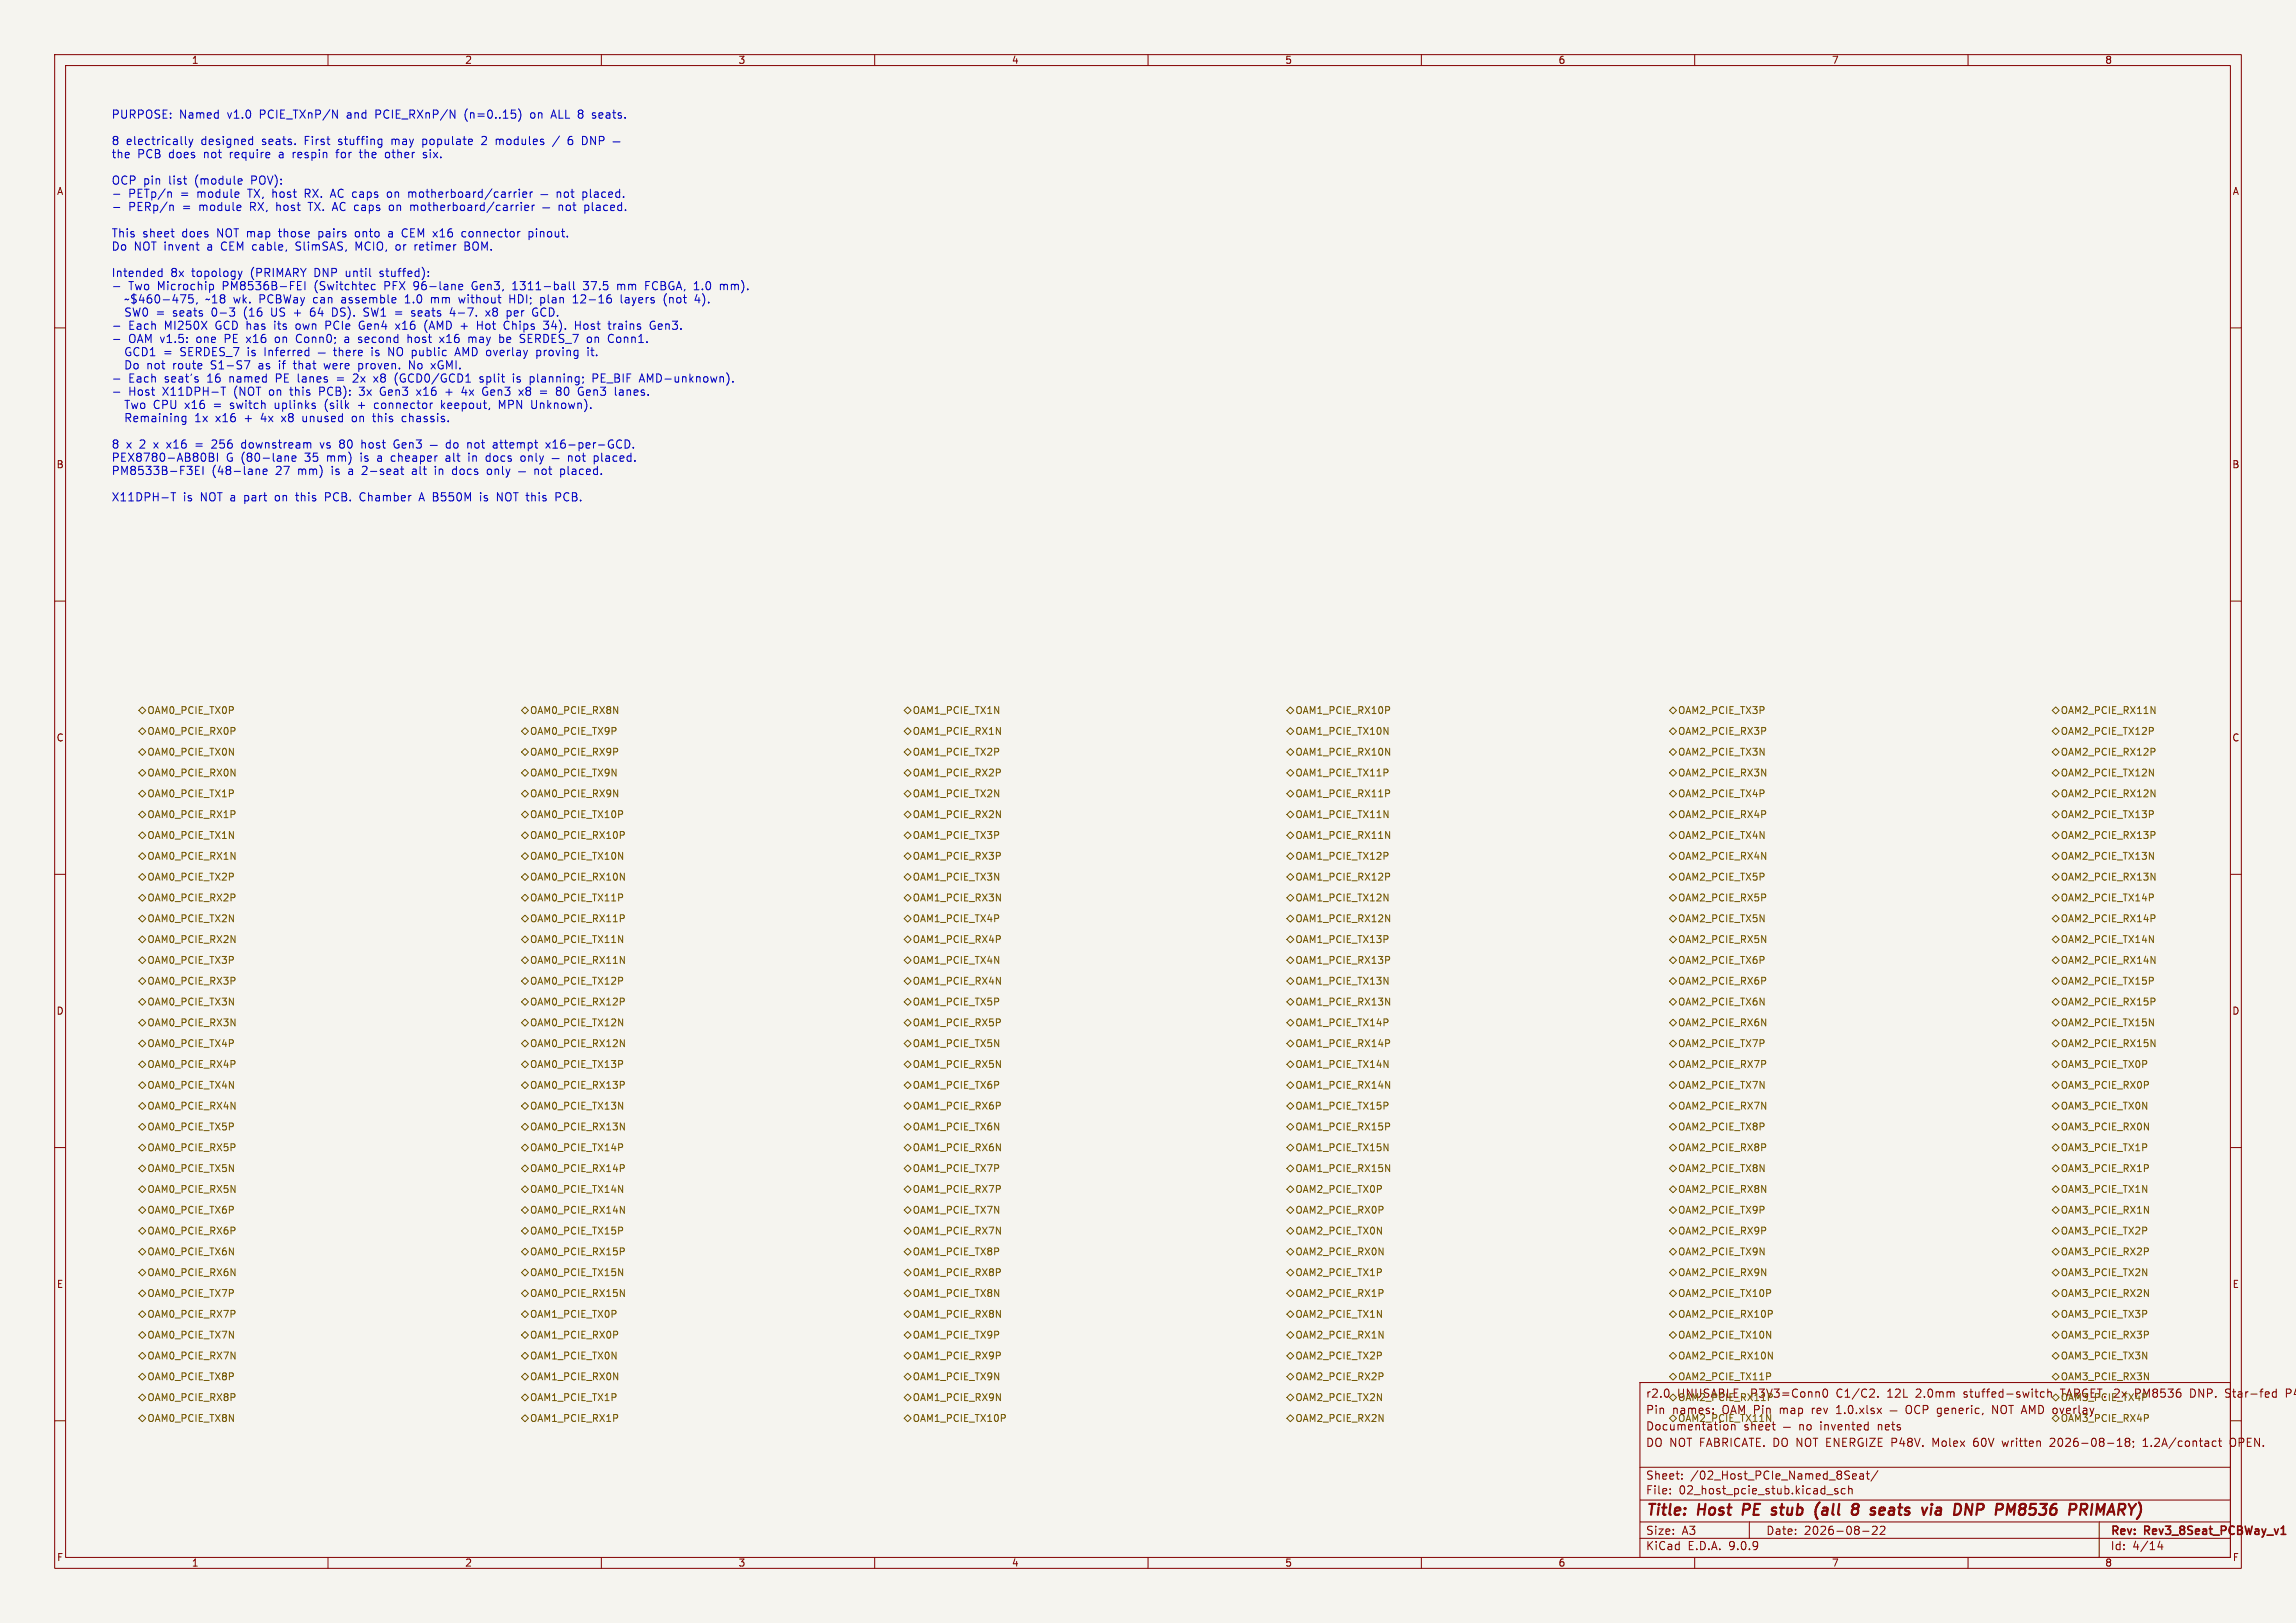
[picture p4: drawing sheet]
<svg xmlns="http://www.w3.org/2000/svg" width="420mm" height="297mm" viewBox="0 0 420 297" stroke-linecap="round" stroke-linejoin="round" font-family="sans-serif">
<defs><g id="words">
<g font-size="2.8" fill="#840000">
<text x="301" y="277.9">Title:</text>
<text x="310.6" y="277.9">Host</text>
<text x="319.6" y="277.9">PE</text>
<text x="325.8" y="277.9">stub</text>
<text x="334.5" y="277.9">(all</text>
<text x="342" y="277.9">8</text>
<text x="346.3" y="277.9">seats</text>
<text x="356.5" y="277.9">via</text>
<text x="363.1" y="277.9">DNP</text>
<text x="371.5" y="277.9">PM8536</text>
<text x="385.8" y="277.9">PRIMARY)</text>
</g>
<g font-size="2.1" fill="#0000c2">
<text x="20.3" y="22">PURPOSE:</text>
<text x="32.8" y="22">Named</text>
<text x="41.6" y="22">v1.0</text>
<text x="47.6" y="22">PCIE_TXnP/N</text>
<text x="63.7" y="22">and</text>
<text x="69.1" y="22">PCIE_RXnP/N</text>
<text x="85.5" y="22">(n=0..15)</text>
<text x="97.8" y="22">on</text>
<text x="101.8" y="22">ALL 8</text>
<text x="109.5" y="22">seats.</text>
<text x="20.3" y="26.9">8</text>
<text x="20.3" y="29.3">the</text>
<text x="23" y="26.9">electrically</text>
<text x="25.1" y="29.3">PCB</text>
<text x="30.9" y="29.3">does</text>
<text x="36.8" y="26.9">designed</text>
<text x="37.4" y="29.3">not</text>
<text x="42.3" y="29.3">require</text>
<text x="48.1" y="26.9">seats.</text>
<text x="51.5" y="29.3">a</text>
<text x="54.1" y="29.3">respin</text>
<text x="56" y="26.9">First</text>
<text x="62.3" y="29.3">for</text>
<text x="62.3" y="26.9">stuffing</text>
<text x="66.7" y="29.3">the</text>
<text x="71.5" y="29.3">other</text>
<text x="72.2" y="26.9">may</text>
<text x="78" y="26.9">populate</text>
<text x="78.6" y="29.3">six.</text>
<text x="89" y="26.9">2</text>
<text x="91.7" y="26.9">modules</text>
<text x="105.3" y="26.9">6</text>
<text x="20.3" y="34.1">OCP pin</text>
<text x="30.9" y="34.1">list</text>
<text x="35.8" y="34.1">(module</text>
<text x="46.2" y="34.1">POV):</text>
<text x="23.5" y="36.5">PETp/n</text>
<text x="23.5" y="38.9">PERp/n</text>
<text x="33.1" y="36.5">=</text>
<text x="33.4" y="38.9">=</text>
<text x="36.2" y="36.5">module</text>
<text x="36.6" y="38.9">module</text>
<text x="45.7" y="36.5">TX, host</text>
<text x="46" y="38.9">RX, host</text>
<text x="56.3" y="36.5">RX. AC caps</text>
<text x="57" y="38.9">TX. AC caps</text>
<text x="71.9" y="36.5">on</text>
<text x="72.2" y="38.9">on</text>
<text x="75.9" y="36.5">motherboard/carrier</text>
<text x="76.2" y="38.9">motherboard/carrier</text>
<text x="108.2" y="36.5">placed.</text>
<text x="108.6" y="38.9">placed.</text>
<text x="20.3" y="43.8">This</text>
<text x="20.3" y="46.2">Do</text>
<text x="24.5" y="46.2">NOT invent</text>
<text x="26" y="43.8">sheet</text>
<text x="33.3" y="43.8">does</text>
<text x="38.1" y="46.2">a</text>
<text x="39.9" y="43.8">NOT map</text>
<text x="40.7" y="46.2">CEM cable,</text>
<text x="51.5" y="43.8">those</text>
<text x="54.7" y="46.2">SlimSAS,</text>
<text x="58.8" y="43.8">pairs</text>
<text x="65.7" y="43.8">onto</text>
<text x="65.8" y="46.2">MCIO,</text>
<text x="71.9" y="43.8">a</text>
<text x="73.3" y="46.2">or</text>
<text x="74.6" y="43.8">CEM x16</text>
<text x="76.9" y="46.2">retimer</text>
<text x="85.8" y="43.8">connector</text>
<text x="86.2" y="46.2">BOM.</text>
<text x="98.2" y="43.8">pinout.</text>
<text x="20.3" y="51">Intended</text>
<text x="23.5" y="53.4">Two Microchip</text>
<text x="31.2" y="51">8x</text>
<text x="35.1" y="51">topology</text>
<text x="40.9" y="53.4">PM8536B-FEI</text>
<text x="46" y="51">(PRIMARY</text>
<text x="57.8" y="51">DNP until</text>
<text x="57.8" y="53.4">(Switchtec</text>
<text x="70" y="51">stuffed):</text>
<text x="70.7" y="53.4">PFX 96-lane</text>
<text x="87.1" y="53.4">Gen3,</text>
<text x="94.6" y="53.4">1311-ball</text>
<text x="107.8" y="53.4">37.5</text>
<text x="114.1" y="53.4">mm</text>
<text x="119.4" y="53.4">FCBGA, 1.0</text>
<text x="133.4" y="53.4">mm).</text>
<text x="22.9" y="55.8">~$460-475,</text>
<text x="22.9" y="58.3">SW0 =</text>
<text x="31.9" y="58.3">seats</text>
<text x="37.9" y="55.8">~18</text>
<text x="39.2" y="58.3">0-3</text>
<text x="43.1" y="55.8">wk.</text>
<text x="45.2" y="58.3">(16</text>
<text x="47.9" y="55.8">PCBWay</text>
<text x="50.3" y="58.3">US +</text>
<text x="57.8" y="58.3">64</text>
<text x="57.9" y="55.8">can</text>
<text x="62" y="58.3">DS).</text>
<text x="63.2" y="55.8">assemble</text>
<text x="67.9" y="58.3">SW1 =</text>
<text x="75" y="55.8">1.0</text>
<text x="76.9" y="58.3">seats</text>
<text x="79.9" y="55.8">mm</text>
<text x="84.2" y="58.3">4-7.</text>
<text x="85.2" y="55.8">without</text>
<text x="90.9" y="58.3">x8</text>
<text x="94.5" y="55.8">HDI;</text>
<text x="94.8" y="58.3">per</text>
<text x="99.7" y="58.3">GCD.</text>
<text x="100.3" y="55.8">plan</text>
<text x="106.5" y="55.8">12-16</text>
<text x="115.4" y="55.8">layers</text>
<text x="123.4" y="55.8">(not</text>
<text x="129.3" y="55.8">4).</text>
<text x="22.9" y="65.5">GCD1 =</text>
<text x="23.5" y="60.7">Each</text>
<text x="23.5" y="63.1">OAM v1.5:</text>
<text x="30.1" y="60.7">MI250X</text>
<text x="33.3" y="65.5">SERDES_7</text>
<text x="36.1" y="63.1">one</text>
<text x="39.6" y="60.7">GCD has</text>
<text x="41.4" y="63.1">PE x16</text>
<text x="45.7" y="65.5">is</text>
<text x="49" y="65.5">Inferred</text>
<text x="50.6" y="60.7">its</text>
<text x="50.9" y="63.1">on</text>
<text x="54.7" y="60.7">own</text>
<text x="54.9" y="63.1">Conn0;</text>
<text x="60.3" y="60.7">PCIe</text>
<text x="63.9" y="63.1">a</text>
<text x="66.6" y="60.7">Gen4</text>
<text x="66.6" y="63.1">second</text>
<text x="69" y="65.5">is</text>
<text x="72.2" y="65.5">NO public</text>
<text x="73.4" y="60.7">x16</text>
<text x="75.7" y="63.1">host</text>
<text x="78.8" y="60.7">(AMD +</text>
<text x="81.8" y="63.1">x16</text>
<text x="84.8" y="65.5">AMD overlay</text>
<text x="87.2" y="63.1">may</text>
<text x="88.8" y="60.7">Hot</text>
<text x="93" y="63.1">be</text>
<text x="93.9" y="60.7">Chips</text>
<text x="96.9" y="63.1">SERDES_7</text>
<text x="99.9" y="65.5">proving</text>
<text x="101.3" y="60.7">34).</text>
<text x="107.2" y="60.7">Host</text>
<text x="109.4" y="63.1">on</text>
<text x="113.4" y="63.1">Conn1.</text>
<text x="113.5" y="60.7">trains</text>
<text x="121.2" y="60.7">Gen3.</text>
<text x="22.9" y="67.9">Do</text>
<text x="23.5" y="70.3">Each</text>
<text x="27.1" y="67.9">not</text>
<text x="30.1" y="70.3">seat's</text>
<text x="31.9" y="67.9">route</text>
<text x="38.1" y="70.3">16</text>
<text x="39" y="67.9">S1-S7</text>
<text x="42.2" y="70.3">named</text>
<text x="47.9" y="67.9">as</text>
<text x="50.9" y="70.3">PE lanes</text>
<text x="51.8" y="67.9">if</text>
<text x="54.6" y="67.9">that</text>
<text x="60.4" y="67.9">were</text>
<text x="62.3" y="70.3">=</text>
<text x="65.5" y="70.3">2x</text>
<text x="66.7" y="67.9">proven.</text>
<text x="69.4" y="70.3">x8</text>
<text x="73.4" y="70.3">(GCD0/GCD1</text>
<text x="76.2" y="67.9">No</text>
<text x="80.4" y="67.9">xGMI.</text>
<text x="89.1" y="70.3">split</text>
<text x="95.3" y="70.3">is</text>
<text x="98.6" y="70.3">planning;</text>
<text x="110.2" y="70.3">PE_BIF</text>
<text x="119" y="70.3">AMD-unknown).</text>
<text x="22.9" y="75.2">Two CPU x16</text>
<text x="22.9" y="77.6">Remaining</text>
<text x="23.5" y="72.7">Host</text>
<text x="29.8" y="72.7">X11DPH-T</text>
<text x="35.9" y="77.6">1x</text>
<text x="39.5" y="75.2">=</text>
<text x="39.8" y="77.6">x16</text>
<text x="42.7" y="75.2">switch</text>
<text x="42.9" y="72.7">(NOT</text>
<text x="45.2" y="77.6">+</text>
<text x="48.3" y="77.6">4x</text>
<text x="49.5" y="72.7">on</text>
<text x="51" y="75.2">uplinks</text>
<text x="52.3" y="77.6">x8</text>
<text x="53.5" y="72.7">this</text>
<text x="56.2" y="77.6">unused</text>
<text x="59" y="72.7">PCB):</text>
<text x="60.3" y="75.2">(silk</text>
<text x="65.4" y="77.6">on</text>
<text x="66.5" y="72.7">3x</text>
<text x="66.5" y="75.2">+</text>
<text x="69.5" y="77.6">this</text>
<text x="69.7" y="75.2">connector</text>
<text x="70.4" y="72.7">Gen3</text>
<text x="74.9" y="77.6">chassis.</text>
<text x="77.3" y="72.7">x16</text>
<text x="82" y="75.2">keepout,</text>
<text x="82.7" y="72.7">+</text>
<text x="85.8" y="72.7">4x</text>
<text x="89.8" y="72.7">Gen3</text>
<text x="92.8" y="75.2">MPN Unknown).</text>
<text x="96.6" y="72.7">x8</text>
<text x="100.6" y="72.7">=</text>
<text x="103.7" y="72.7">80</text>
<text x="107.9" y="72.7">Gen3</text>
<text x="114.8" y="72.7">lanes.</text>
<text x="20.3" y="82.4">8</text>
<text x="23" y="82.4">x</text>
<text x="25.6" y="82.4">2</text>
<text x="28.3" y="82.4">x</text>
<text x="30.8" y="82.4">x16</text>
<text x="36.2" y="82.4">=</text>
<text x="39.3" y="82.4">256</text>
<text x="44.9" y="82.4">downstream</text>
<text x="59.5" y="82.4">vs</text>
<text x="63.2" y="82.4">80</text>
<text x="67.3" y="82.4">host</text>
<text x="73.4" y="82.4">Gen3</text>
<text x="87.3" y="82.4">not</text>
<text x="92.2" y="82.4">attempt</text>
<text x="102" y="82.4">x16-per-GCD.</text>
<text x="20.3" y="84.8">PEX8780-AB80BI</text>
<text x="20.3" y="87.2">PM8533B-F3EI</text>
<text x="38.7" y="87.2">(48-lane</text>
<text x="41.3" y="84.8">G (80-lane</text>
<text x="50.5" y="87.2">27</text>
<text x="54.6" y="87.2">mm)</text>
<text x="55.9" y="84.8">35</text>
<text x="60.1" y="84.8">mm)</text>
<text x="60.9" y="87.2">is</text>
<text x="64.2" y="87.2">a</text>
<text x="66.4" y="84.8">is</text>
<text x="66.8" y="87.2">2-seat</text>
<text x="69.6" y="84.8">a</text>
<text x="72.3" y="84.8">cheaper</text>
<text x="76.1" y="87.2">alt</text>
<text x="80.4" y="87.2">in</text>
<text x="82.4" y="84.8">alt</text>
<text x="83.8" y="87.2">docs</text>
<text x="86.7" y="84.8">in</text>
<text x="90.1" y="84.8">docs</text>
<text x="90.3" y="87.2">only</text>
<text x="96.6" y="84.8">only</text>
<text x="104.1" y="87.2">placed.</text>
<text x="110.4" y="84.8">placed.</text>
<text x="20.3" y="92.1">X11DPH-T</text>
<text x="33.5" y="92.1">is</text>
<text x="36.7" y="92.1">NOT a</text>
<text x="44.9" y="92.1">part</text>
<text x="50.7" y="92.1">on</text>
<text x="54.8" y="92.1">this</text>
<text x="60.2" y="92.1">PCB.</text>
<text x="66.7" y="92.1">Chamber</text>
<text x="77.8" y="92.1">A B550M</text>
<text x="89.2" y="92.1">is</text>
<text x="92.4" y="92.1">NOT this</text>
<text x="103.4" y="92.1">PCB.</text>
</g>
<g font-size="2.1" fill="#840000">
<text x="301" y="256">r2.0</text>
<text x="336.1" y="256">C1/C2.</text>
<text x="345.5" y="256">12L</text>
<text x="350.9" y="256">2.0mm</text>
<text x="359.8" y="256">stuffed-switch</text>
<text x="401.8" y="256">DNP.</text>
<text x="408.4" y="256">Star-fed</text>
<text x="419.7" y="256">P</text>
<text x="301" y="259">Pin</text>
<text x="325.8" y="259">map</text>
<text x="331.8" y="259">rev</text>
<text x="333.3" y="262">invented</text>
<text x="336.5" y="259">1.0.xlsx</text>
<text x="343.9" y="262">nets</text>
<text x="365.6" y="259">NOT AMD overlay</text>
<text x="301" y="265">DO NOT FABRICATE. DO NOT ENERGIZE P48V.</text>
<text x="354.2" y="265">Molex</text>
<text x="361.9" y="265">60V</text>
<text x="367.3" y="265">written</text>
<text x="376.2" y="265">2026-08-18;</text>
<text x="393.4" y="265">1.2A/contact</text>
<text x="409.4" y="265">OPEN.</text>
<text x="301" y="273.7">File:</text>
<text x="301" y="271">Sheet:</text>
<text x="307.1" y="273.7">02_host_pcie_stub.kicad_sch</text>
<text x="309.2" y="271">/02_Host_PCIe_Named_8Seat/</text>
<text x="301" y="281.1">Size:</text>
<text x="307.6" y="281.1">A3</text>
<text x="323" y="281.1">Date:</text>
<text x="330" y="281.1">2026-08-22</text>
<text x="386" y="281.3">Rev:</text>
<text x="392.4" y="281.3">Rev3_8Seat_PCBWay_v1</text>
<text x="301" y="283.9">KiCad</text>
<text x="308.7" y="283.9">E.D.A.</text>
<text x="316.3" y="283.9">9.0.9</text>
<text x="386" y="283.9">Id:</text>
<text x="390.1" y="283.9">4/14</text>
</g>
<g font-size="2.1" fill="#725600">
<text x="306.8" y="256">UNUSABLE.</text>
<text x="320.3" y="256">P3V3=Conn0</text>
<text x="377.7" y="256">TARGET. 2x</text>
<text x="391.6" y="256">PM8536</text>
<text x="301" y="262">Documentation</text>
<text x="305.9" y="259">names:</text>
<text x="315.1" y="259">OAM Pin</text>
<text x="318.9" y="262">sheet</text>
</g>
<g font-size="1.8" fill="#840000">
<text x="35" y="11.9">1</text>
<text x="85" y="11.9">2</text>
<text x="135" y="11.9">3</text>
<text x="185" y="11.9">4</text>
<text x="235" y="11.9">5</text>
<text x="285" y="11.9">6</text>
<text x="335" y="11.9">7</text>
<text x="385" y="11.9">8</text>
<text x="10.3" y="35.9">A</text>
<text x="408.3" y="35.9">A</text>
<text x="10.3" y="85.9">B</text>
<text x="408.2" y="85.9">B</text>
<text x="10.3" y="135.9">C</text>
<text x="408.2" y="135.9">C</text>
<text x="10.3" y="185.9">D</text>
<text x="408.2" y="185.9">D</text>
<text x="10.3" y="235.9">E</text>
<text x="408.3" y="235.9">E</text>
<text x="10.3" y="285.9">F</text>
<text x="35" y="286.9">1</text>
<text x="85" y="286.9">2</text>
<text x="135" y="286.9">3</text>
<text x="185" y="286.9">4</text>
<text x="235" y="286.9">5</text>
<text x="285" y="286.9">6</text>
<text x="335" y="286.9">7</text>
<text x="385" y="286.9">8</text>
<text x="408.3" y="285.9">F</text>
</g>
<g font-size="1.8" fill="#725600">
<text x="26.9" y="130.9">OAM0_PCIE_TX0P</text>
<text x="96.9" y="130.9">OAM0_PCIE_RX8N</text>
<text x="166.9" y="130.9">OAM1_PCIE_TX1N</text>
<text x="236.9" y="130.9">OAM1_PCIE_RX10P</text>
<text x="306.9" y="130.9">OAM2_PCIE_TX3P</text>
<text x="376.9" y="130.9">OAM2_PCIE_RX11N</text>
<text x="26.9" y="134.7">OAM0_PCIE_RX0P</text>
<text x="96.9" y="134.7">OAM0_PCIE_TX9P</text>
<text x="166.9" y="134.7">OAM1_PCIE_RX1N</text>
<text x="236.9" y="134.7">OAM1_PCIE_TX10N</text>
<text x="306.9" y="134.7">OAM2_PCIE_RX3P</text>
<text x="376.9" y="134.7">OAM2_PCIE_TX12P</text>
<text x="26.9" y="142.3">OAM0_PCIE_RX0N</text>
<text x="26.9" y="138.5">OAM0_PCIE_TX0N</text>
<text x="96.9" y="142.3">OAM0_PCIE_TX9N</text>
<text x="96.9" y="138.5">OAM0_PCIE_RX9P</text>
<text x="166.9" y="142.3">OAM1_PCIE_RX2P</text>
<text x="166.9" y="138.5">OAM1_PCIE_TX2P</text>
<text x="236.9" y="142.3">OAM1_PCIE_TX11P</text>
<text x="236.9" y="138.5">OAM1_PCIE_RX10N</text>
<text x="306.9" y="142.3">OAM2_PCIE_RX3N</text>
<text x="306.9" y="138.5">OAM2_PCIE_TX3N</text>
<text x="376.9" y="142.3">OAM2_PCIE_TX12N</text>
<text x="376.9" y="138.5">OAM2_PCIE_RX12P</text>
<text x="26.9" y="149.9">OAM0_PCIE_RX1P</text>
<text x="26.9" y="146.1">OAM0_PCIE_TX1P</text>
<text x="96.9" y="149.9">OAM0_PCIE_TX10P</text>
<text x="96.9" y="146.1">OAM0_PCIE_RX9N</text>
<text x="166.9" y="146.1">OAM1_PCIE_TX2N</text>
<text x="166.9" y="149.9">OAM1_PCIE_RX2N</text>
<text x="236.9" y="146.1">OAM1_PCIE_RX11P</text>
<text x="236.9" y="149.9">OAM1_PCIE_TX11N</text>
<text x="306.9" y="149.9">OAM2_PCIE_RX4P</text>
<text x="306.9" y="146.1">OAM2_PCIE_TX4P</text>
<text x="376.9" y="149.9">OAM2_PCIE_TX13P</text>
<text x="376.9" y="146.1">OAM2_PCIE_RX12N</text>
<text x="26.9" y="153.7">OAM0_PCIE_TX1N</text>
<text x="96.9" y="153.7">OAM0_PCIE_RX10P</text>
<text x="166.9" y="153.7">OAM1_PCIE_TX3P</text>
<text x="236.9" y="153.7">OAM1_PCIE_RX11N</text>
<text x="306.9" y="153.7">OAM2_PCIE_TX4N</text>
<text x="376.9" y="153.7">OAM2_PCIE_RX13P</text>
<text x="26.9" y="161.3">OAM0_PCIE_TX2P</text>
<text x="26.9" y="157.5">OAM0_PCIE_RX1N</text>
<text x="96.9" y="157.5">OAM0_PCIE_TX10N</text>
<text x="96.9" y="161.3">OAM0_PCIE_RX10N</text>
<text x="166.9" y="161.3">OAM1_PCIE_TX3N</text>
<text x="166.9" y="157.5">OAM1_PCIE_RX3P</text>
<text x="236.9" y="161.3">OAM1_PCIE_RX12P</text>
<text x="236.9" y="157.5">OAM1_PCIE_TX12P</text>
<text x="306.9" y="161.3">OAM2_PCIE_TX5P</text>
<text x="306.9" y="157.5">OAM2_PCIE_RX4N</text>
<text x="376.9" y="157.5">OAM2_PCIE_TX13N</text>
<text x="376.9" y="161.3">OAM2_PCIE_RX13N</text>
<text x="26.9" y="165.2">OAM0_PCIE_RX2P</text>
<text x="96.9" y="165.2">OAM0_PCIE_TX11P</text>
<text x="166.9" y="165.2">OAM1_PCIE_RX3N</text>
<text x="236.9" y="165.2">OAM1_PCIE_TX12N</text>
<text x="306.9" y="165.2">OAM2_PCIE_RX5P</text>
<text x="376.9" y="165.2">OAM2_PCIE_TX14P</text>
<text x="26.9" y="172.8">OAM0_PCIE_RX2N</text>
<text x="26.9" y="169">OAM0_PCIE_TX2N</text>
<text x="96.9" y="172.8">OAM0_PCIE_TX11N</text>
<text x="96.9" y="169">OAM0_PCIE_RX11P</text>
<text x="166.9" y="172.8">OAM1_PCIE_RX4P</text>
<text x="166.9" y="169">OAM1_PCIE_TX4P</text>
<text x="236.9" y="172.8">OAM1_PCIE_TX13P</text>
<text x="236.9" y="169">OAM1_PCIE_RX12N</text>
<text x="306.9" y="172.8">OAM2_PCIE_RX5N</text>
<text x="306.9" y="169">OAM2_PCIE_TX5N</text>
<text x="376.9" y="172.8">OAM2_PCIE_TX14N</text>
<text x="376.9" y="169">OAM2_PCIE_RX14P</text>
<text x="26.9" y="176.6">OAM0_PCIE_TX3P</text>
<text x="96.9" y="176.6">OAM0_PCIE_RX11N</text>
<text x="166.9" y="176.6">OAM1_PCIE_TX4N</text>
<text x="236.9" y="176.6">OAM1_PCIE_RX13P</text>
<text x="306.9" y="176.6">OAM2_PCIE_TX6P</text>
<text x="376.9" y="176.6">OAM2_PCIE_RX14N</text>
<text x="26.9" y="184.2">OAM0_PCIE_TX3N</text>
<text x="26.9" y="180.4">OAM0_PCIE_RX3P</text>
<text x="96.9" y="184.2">OAM0_PCIE_RX12P</text>
<text x="96.9" y="180.4">OAM0_PCIE_TX12P</text>
<text x="166.9" y="184.2">OAM1_PCIE_TX5P</text>
<text x="166.9" y="180.4">OAM1_PCIE_RX4N</text>
<text x="236.9" y="184.2">OAM1_PCIE_RX13N</text>
<text x="236.9" y="180.4">OAM1_PCIE_TX13N</text>
<text x="306.9" y="184.2">OAM2_PCIE_TX6N</text>
<text x="306.9" y="180.4">OAM2_PCIE_RX6P</text>
<text x="376.9" y="184.2">OAM2_PCIE_RX15P</text>
<text x="376.9" y="180.4">OAM2_PCIE_TX15P</text>
<text x="26.9" y="191.8">OAM0_PCIE_TX4P</text>
<text x="26.9" y="188">OAM0_PCIE_RX3N</text>
<text x="96.9" y="191.8">OAM0_PCIE_RX12N</text>
<text x="96.9" y="188">OAM0_PCIE_TX12N</text>
<text x="166.9" y="191.8">OAM1_PCIE_TX5N</text>
<text x="166.9" y="188">OAM1_PCIE_RX5P</text>
<text x="236.9" y="191.8">OAM1_PCIE_RX14P</text>
<text x="236.9" y="188">OAM1_PCIE_TX14P</text>
<text x="306.9" y="191.8">OAM2_PCIE_TX7P</text>
<text x="306.9" y="188">OAM2_PCIE_RX6N</text>
<text x="376.9" y="191.8">OAM2_PCIE_RX15N</text>
<text x="376.9" y="188">OAM2_PCIE_TX15N</text>
<text x="26.9" y="195.6">OAM0_PCIE_RX4P</text>
<text x="96.9" y="195.6">OAM0_PCIE_TX13P</text>
<text x="166.9" y="195.6">OAM1_PCIE_RX5N</text>
<text x="236.9" y="195.6">OAM1_PCIE_TX14N</text>
<text x="306.9" y="195.6">OAM2_PCIE_RX7P</text>
<text x="376.9" y="195.6">OAM3_PCIE_TX0P</text>
<text x="26.9" y="203.3">OAM0_PCIE_RX4N</text>
<text x="26.9" y="199.4">OAM0_PCIE_TX4N</text>
<text x="96.9" y="203.3">OAM0_PCIE_TX13N</text>
<text x="96.9" y="199.4">OAM0_PCIE_RX13P</text>
<text x="166.9" y="203.3">OAM1_PCIE_RX6P</text>
<text x="166.9" y="199.4">OAM1_PCIE_TX6P</text>
<text x="236.9" y="203.3">OAM1_PCIE_TX15P</text>
<text x="236.9" y="199.4">OAM1_PCIE_RX14N</text>
<text x="306.9" y="199.4">OAM2_PCIE_TX7N</text>
<text x="306.9" y="203.3">OAM2_PCIE_RX7N</text>
<text x="376.9" y="203.3">OAM3_PCIE_TX0N</text>
<text x="376.9" y="199.4">OAM3_PCIE_RX0P</text>
<text x="26.9" y="207.1">OAM0_PCIE_TX5P</text>
<text x="96.9" y="207.1">OAM0_PCIE_RX13N</text>
<text x="166.9" y="207.1">OAM1_PCIE_TX6N</text>
<text x="236.9" y="207.1">OAM1_PCIE_RX15P</text>
<text x="306.9" y="207.1">OAM2_PCIE_TX8P</text>
<text x="376.9" y="207.1">OAM3_PCIE_RX0N</text>
<text x="26.9" y="210.9">OAM0_PCIE_RX5P</text>
<text x="26.9" y="214.7">OAM0_PCIE_TX5N</text>
<text x="96.9" y="214.7">OAM0_PCIE_RX14P</text>
<text x="96.9" y="210.9">OAM0_PCIE_TX14P</text>
<text x="166.9" y="214.7">OAM1_PCIE_TX7P</text>
<text x="166.9" y="210.9">OAM1_PCIE_RX6N</text>
<text x="236.9" y="214.7">OAM1_PCIE_RX15N</text>
<text x="236.9" y="210.9">OAM1_PCIE_TX15N</text>
<text x="306.9" y="214.7">OAM2_PCIE_TX8N</text>
<text x="306.9" y="210.9">OAM2_PCIE_RX8P</text>
<text x="376.9" y="214.7">OAM3_PCIE_RX1P</text>
<text x="376.9" y="210.9">OAM3_PCIE_TX1P</text>
<text x="26.9" y="218.5">OAM0_PCIE_RX5N</text>
<text x="96.9" y="218.5">OAM0_PCIE_TX14N</text>
<text x="166.9" y="218.5">OAM1_PCIE_RX7P</text>
<text x="236.9" y="218.5">OAM2_PCIE_TX0P</text>
<text x="306.9" y="218.5">OAM2_PCIE_RX8N</text>
<text x="376.9" y="218.5">OAM3_PCIE_TX1N</text>
<text x="26.9" y="226.1">OAM0_PCIE_RX6P</text>
<text x="26.9" y="222.3">OAM0_PCIE_TX6P</text>
<text x="96.9" y="226.1">OAM0_PCIE_TX15P</text>
<text x="96.9" y="222.3">OAM0_PCIE_RX14N</text>
<text x="166.9" y="222.3">OAM1_PCIE_TX7N</text>
<text x="166.9" y="226.1">OAM1_PCIE_RX7N</text>
<text x="236.9" y="226.1">OAM2_PCIE_TX0N</text>
<text x="236.9" y="222.3">OAM2_PCIE_RX0P</text>
<text x="306.9" y="226.1">OAM2_PCIE_RX9P</text>
<text x="306.9" y="222.3">OAM2_PCIE_TX9P</text>
<text x="376.9" y="226.1">OAM3_PCIE_TX2P</text>
<text x="376.9" y="222.3">OAM3_PCIE_RX1N</text>
<text x="26.9" y="233.7">OAM0_PCIE_RX6N</text>
<text x="26.9" y="229.9">OAM0_PCIE_TX6N</text>
<text x="96.9" y="233.7">OAM0_PCIE_TX15N</text>
<text x="96.9" y="229.9">OAM0_PCIE_RX15P</text>
<text x="166.9" y="233.7">OAM1_PCIE_RX8P</text>
<text x="166.9" y="229.9">OAM1_PCIE_TX8P</text>
<text x="236.9" y="229.9">OAM2_PCIE_RX0N</text>
<text x="236.9" y="233.7">OAM2_PCIE_TX1P</text>
<text x="306.9" y="233.7">OAM2_PCIE_RX9N</text>
<text x="306.9" y="229.9">OAM2_PCIE_TX9N</text>
<text x="376.9" y="233.7">OAM3_PCIE_TX2N</text>
<text x="376.9" y="229.9">OAM3_PCIE_RX2P</text>
<text x="26.9" y="237.5">OAM0_PCIE_TX7P</text>
<text x="96.9" y="237.5">OAM0_PCIE_RX15N</text>
<text x="166.9" y="237.5">OAM1_PCIE_TX8N</text>
<text x="236.9" y="237.5">OAM2_PCIE_RX1P</text>
<text x="306.9" y="237.5">OAM2_PCIE_TX10P</text>
<text x="376.9" y="237.5">OAM3_PCIE_RX2N</text>
<text x="26.9" y="245.2">OAM0_PCIE_TX7N</text>
<text x="26.9" y="241.4">OAM0_PCIE_RX7P</text>
<text x="96.9" y="245.2">OAM1_PCIE_RX0P</text>
<text x="96.9" y="241.4">OAM1_PCIE_TX0P</text>
<text x="166.9" y="245.2">OAM1_PCIE_TX9P</text>
<text x="166.9" y="241.4">OAM1_PCIE_RX8N</text>
<text x="236.9" y="245.2">OAM2_PCIE_RX1N</text>
<text x="236.9" y="241.4">OAM2_PCIE_TX1N</text>
<text x="306.9" y="245.2">OAM2_PCIE_TX10N</text>
<text x="306.9" y="241.4">OAM2_PCIE_RX10P</text>
<text x="376.9" y="245.2">OAM3_PCIE_RX3P</text>
<text x="376.9" y="241.4">OAM3_PCIE_TX3P</text>
<text x="26.9" y="249">OAM0_PCIE_RX7N</text>
<text x="96.9" y="249">OAM1_PCIE_TX0N</text>
<text x="166.9" y="249">OAM1_PCIE_RX9P</text>
<text x="236.9" y="249">OAM2_PCIE_TX2P</text>
<text x="306.9" y="249">OAM2_PCIE_RX10N</text>
<text x="376.9" y="249">OAM3_PCIE_TX3N</text>
<text x="26.9" y="256.6">OAM0_PCIE_RX8P</text>
<text x="26.9" y="252.8">OAM0_PCIE_TX8P</text>
<text x="96.9" y="256.6">OAM1_PCIE_TX1P</text>
<text x="96.9" y="252.8">OAM1_PCIE_RX0N</text>
<text x="166.9" y="256.6">OAM1_PCIE_RX9N</text>
<text x="166.9" y="252.8">OAM1_PCIE_TX9N</text>
<text x="236.9" y="256.6">OAM2_PCIE_TX2N</text>
<text x="236.9" y="252.8">OAM2_PCIE_RX2P</text>
<text x="306.9" y="252.8">OAM2_PCIE_TX11P</text>
<text x="376.9" y="252.8">OAM3_PCIE_RX3N</text>
<text x="26.9" y="260.4">OAM0_PCIE_TX8N</text>
<text x="96.9" y="260.4">OAM1_PCIE_RX1P</text>
<text x="166.9" y="260.4">OAM1_PCIE_TX10P</text>
<text x="236.9" y="260.4">OAM2_PCIE_RX2N</text>
<text x="306.9" y="260.4">OAM2_PCIE_TX11N</text>
<text x="376.9" y="260.4">OAM3_PCIE_RX4P</text>
</g>
</g></defs>
<path d="M0 0h420v297h-420z" fill="#f5f4ef" stroke="#f5f4ef" stroke-width=".18"/>
<g fill="none" stroke="#840000" stroke-width=".18">
<path d="M10 10h400v277h-400zM12 12h396v273h-396zM60 10v2M110 10v2M160 10v2M210 10v2M260 10v2M310 10v2M360 10v2M10 60h2M408 60h2M10 110h2"/>
<path d="M408 110h2M10 160h2M408 160h2M10 210h2M408 210h2M300 253h108v32h-108zM305.2 254.5v.9M313.4 257.8v.1M333.6 254.3l.2-.1a.8 .8 0 0 1 .5 .7 .8 .8 0 0 1-.5 .8l-.2-.2-.2-.4zM335.9 258.7h.9M336.1 257.5l-.2 .1M343.5 255.5v.2"/>
<path d="M345.7 258.2h1.3M348.9 257.3a.5 .5 0 0 1 .5-.1 .5 .5 0 0 1 .3 .5v.5a.5 .5 0 0 1-.5 .5 .5 .5 0 0 1-.5-.5v-.5zM351.2 257.3a.6 .6 0 0 0-.8 0 .6 .6 0 0 0-.2 .7 .56 .56 0 0 0 .3 .6 .56 .56 0 0 0 .7-.1M351.8 258l.7-.1 .2-.2-.1-.4-.2-.1h-.6v1.5M355.1 257.8l-.4-.1-.3 .3v.4l.1 .2h.6M355.1 257.7v1.2l-.3 .3-.4-.1M355.7 258.2l.7-.2v-.2l-.5-.1-.2 .2 .1 .7h.6M357.1 257.8l.2-.1 .4 .1v.9M357.1 257.7v1M358.4 258.2l.7-.2-.1-.2-.4-.1-.2 .2v.7h.6M359.7 257.7v1M360.2 257.7l-.3 .1-.2 .2"/>
<path d="M360.7 257.2v.1M360.7 257.7v1M362 257.8l-.4-.1-.3 .3v.4l.1 .2h.6M362.7 258.6l-.1 .3M364.5 258.7v-1.5l.9 1.5M373.9 254.8l-.4-.1-.3 .3v.4l.2 .2h.5M374.6 254.8l.2-.1 .4 .1v.9M374.6 254.2v1.5M376.9 254.2h.8M390.7 255h.5M391.2 254.2h-.5v1.5M401.3 254.3l-.6-.1v1.5l.6-.1"/>
<path d="M407.4 254.2l.5 .1M407.4 254.9l.5 .2M407.9 255.5l-.6 .2M418.2 255l.7-.1 .2-.2-.1-.4-.2-.1h-.6v1.5M10 260h2M300 278.5h108M300 274.5h108M300 268.5h108M305.5 273.2v.2M305.5 272.5v.1M307.7 270.5v.2M307.7 269.8v.1"/>
<path d="M316.1 261l-.1 .5-.4 .2M316.7 260.7v1M317.4 260.9v.8M320 278.5v3M324.2 260.7h.5M324.6 261.7h.1M326.2 261.2h1.3M329.2 260.8l.2-.1 .4 .1 .1 .9M329.2 260.7v1M330.7 260.8l.3-.1 .3 .3v.4l-.3 .3-.3-.1-.2-.2v-.4zM334.2 273.5h1.1M336.2 272.5l-.4-.1-.2 .2 .1 .2 .5 .2v.3h-.6"/>
<path d="M337.5 272.5l-.4-.1-.3 .3v.4l.1 .2h.6M338.2 272.5l.2-.1 .3 .1 .1 .9M338.2 271.9v1.5M339.1 269.7l.4 .1 .1 .2-.7 .2M339.5 270.6l-.4 .1M340.2 269.8h.6l.1 .9M340.9 270l-.5 .1a.29 .29 0 0 0-.2 .3 .29 .29 0 0 0 .2 .3l.5-.1M341.4 269.7h.5M341.6 269.2v1.3l.3 .2M342.5 279.4l.6-.1 .2 .1 .1 .3-1 1.1h1M343.5 269.1l-1.3 1.9M343.9 279.4l.6-.1 .2 .1 .1 .3-.9 1.1h.9"/>
<path d="M354.1 264.3l-.5-1.1v1.5M361.3 263.3a1.01 1.01 0 0 0 0 1.4M361.3 263.8l-.3 .2M366.2 263.7l.3 1 .3-.7M375.6 263.2l-.6 .1M375.8 263.8l-.9 .9h1M384 278.5v6.5M387.3 264.7h.9M389 263.8l-.3-.3 .3-.3 .4 .1 .2 .2-.3 .3M389 263.8l-.3 .3v.3l.3 .3 .4-.1 .2-.2-.1-.4-.2-.2M389 263.8h.3M390.2 263.8v.1"/>
<path d="M390.3 264.6l-.1 .3M392 264.7h.9M392 263.6l.4-.4v1.5M405.8 263.7h.6M406 263.2v1.3l.4 .2M408 260h2M408.9 263.4a.5 .5 0 0 0-.6-.2 .5 .5 0 0 0-.4 .5v.5a.5 .5 0 0 0 .4 .5 .5 .5 0 0 0 .6-.2M60 285v2M110 285v2M160 285v2M210 285v2M260 285v2"/>
<path d="M300 281.5h108M310 285v2M340.7 280.2h1.2M360 285v2M395.1 282l-.4 1.1h1M395.4 282.6v1"/>
</g>
<path d="M417.3 280.8h.8" fill="none" stroke="#840000" stroke-width=".3"/>
<g fill="none" stroke="#840000" stroke-width=".4">
<path d="M319 275.2l-.2 2M324.4 276.5h.3l.2 .3-.3 .4M324.5 275.9l.4 .1M332.9 274.9l-.4 .4M334.1 275.9l-.6 .1M334.1 276.4h-.5a.4 .4 0 0 0-.3 .4 .4 .4 0 0 0 .2 .4h.5M339.7 275.2l.3 .4-.1 .3-.3 .2 .2 .2a.67 .67 0 0 1-.2 .8M344.5 275.9l.2 .1 .1 .3-1 .2M354.3 276l.2-.1 .5 .1v1.2M355 277.1l-.7 .1M355.1 276.3l-.7 .1M361.6 276.3h.8"/>
<path d="M362.5 275.2h-.7l-.3 2M369.9 275.2h.4l.2 .2 .1 .3-.5 .4 .3 .2a.67 .67 0 0 1-.4 .9M383.4 277.2l.3-2 .5 1.4 .8-1.4-.2 2"/>
</g>
<g fill="none" stroke="#725600" stroke-width=".18">
<path d="M25.4 137.6l.6-.6 .7 .6-.7 .7zM25.4 130l.6-.6 .7 .6-.7 .6zM26 133.2l.7 .6-.7 .6-.6-.6zM95.4 137.6l.6-.6 .7 .6-.7 .7zM95.4 130l.6-.6 .7 .6-.7 .6zM96 133.2l.7 .6-.7 .6-.6-.6zM165.4 137.6l.6-.6 .7 .6-.7 .7zM165.4 133.8l.6-.6 .7 .6-.7 .6zM165.4 130l.6-.6 .7 .6-.7 .6zM235.4 137.6l.6-.6 .7 .6-.7 .7zM235.4 133.8l.6-.6 .7 .6-.7 .6zM235.4 130l.6-.6 .7 .6-.7 .6z"/>
<path d="M253.5 136.9l.7 1.3v-1.3M254.1 129.4l.1 .2-.1 .3M305.4 137.6l.6-.6 .7 .6-.7 .7zM305.4 133.8l.6-.6 .7 .6-.7 .6zM305.4 130l.6-.6 .7 .6-.7 .6zM375.4 130l.6-.6 .7 .6-.7 .6zM375.4 137.6l.6-.6 .7 .6-.7 .7zM375.4 133.8l.6-.6 .7 .6-.7 .6zM393.5 129.3l.7 1.3v-1.3M394.1 137l.1 .2-.1 .3M25.4 156.7l.6-.7 .7 .7-.7 .6zM25.4 152.9l.6-.7 .7 .7-.7 .6z"/>
<path d="M25.4 149l.6-.6 .7 .6-.7 .7zM25.4 141.4l.6-.6 .7 .6-.7 .7zM26 144.6l.7 .6-.7 .7-.6-.7zM95.4 156.7l.6-.7 .7 .7-.7 .6zM95.4 152.9l.6-.7 .7 .7-.7 .6zM95.4 149l.6-.6 .7 .6-.7 .7zM95.4 141.4l.6-.6 .7 .6-.7 .7zM96 144.6l.7 .6-.7 .7-.6-.7zM113.5 159.8l.7 1.3v-1.3M114.1 152.2l.1 .2-.1 .4M165.4 145.2l.6-.6 .7 .6-.7 .7zM165.4 141.4l.6-.6 .7 .6-.7 .7z"/>
<path d="M165.4 149l.6-.6 .7 .6-.7 .7zM165.4 156.7l.6-.7 .7 .7-.7 .6zM165.4 152.9l.6-.7 .7 .7-.7 .6zM235.4 145.2l.6-.6 .7 .6-.7 .7zM235.4 141.4l.6-.6 .7 .6-.7 .7zM235.4 156.7l.6-.7 .7 .7-.7 .6zM235.4 152.9l.6-.7 .7 .7-.7 .6zM235.4 149l.6-.6 .7 .6-.7 .7zM253.5 152.2l.7 1.2v-1.2M254.1 144.6l.1 .2-.1 .4M254.1 159.8l.1 .2-.1 .4M305.4 156.7l.6-.7 .7 .7-.7 .6z"/>
<path d="M305.4 152.9l.6-.7 .7 .7-.7 .6zM305.4 149l.6-.6 .7 .6-.7 .7zM305.4 145.2l.6-.6 .7 .6-.7 .7zM305.4 141.4l.6-.6 .7 .6-.7 .7zM375.4 156.7l.6-.7 .7 .7-.7 .6zM375.4 152.9l.6-.7 .7 .7-.7 .6zM375.4 149l.6-.6 .7 .6-.7 .7zM375.4 145.2l.6-.6 .7 .6-.7 .7zM375.4 141.4l.6-.6 .7 .6-.7 .7zM393.5 159.8l.7 1.3v-1.3M393.5 144.5l.7 1.3v-1.3M394.1 152.2l.1 .2-.1 .4"/>
<path d="M25.4 175.7l.6-.6 .7 .6-.7 .7zM25.4 171.9l.6-.6 .7 .6-.7 .6zM25.4 168.1l.6-.6 .7 .6-.7 .6zM25.4 164.3l.6-.6 .7 .6-.7 .6zM25.4 160.5l.6-.7 .7 .7-.7 .6zM26 178.9l.7 .6-.7 .7-.6-.7zM95.4 164.3l.6-.6 .7 .6-.7 .6zM95.4 160.5l.6-.7 .7 .7-.7 .6zM95.4 175.7l.6-.6 .7 .6-.7 .7zM95.4 171.9l.6-.6 .7 .6-.7 .6zM95.4 168.1l.6-.6 .7 .6-.7 .6zM96 178.9l.7 .6-.7 .7-.6-.7z"/>
<path d="M113.5 175l.7 1.3v-1.3M114.1 167.5l.1 .2-.1 .3M165.4 179.5l.6-.6 .7 .6-.7 .7zM165.4 175.7l.6-.6 .7 .6-.7 .7zM165.4 171.9l.6-.6 .7 .6-.7 .6zM165.4 168.1l.6-.6 .7 .6-.7 .6zM165.4 164.3l.6-.6 .7 .6-.7 .6zM165.4 160.5l.6-.7 .7 .7-.7 .6zM235.4 171.9l.6-.6 .7 .6-.7 .6zM235.4 179.5l.6-.6 .7 .6-.7 .7zM235.4 175.7l.6-.6 .7 .6-.7 .7zM235.4 168.1l.6-.6 .7 .6-.7 .6z"/>
<path d="M235.4 164.3l.6-.6 .7 .6-.7 .6zM235.4 160.5l.6-.7 .7 .7-.7 .6zM253.5 167.4l.7 1.3v-1.3M254.1 175.1l.1 .2-.1 .3M305.4 179.5l.6-.6 .7 .6-.7 .7zM305.4 175.7l.6-.6 .7 .6-.7 .7zM305.4 171.9l.6-.6 .7 .6-.7 .6zM305.4 168.1l.6-.6 .7 .6-.7 .6zM305.4 164.3l.6-.6 .7 .6-.7 .6zM305.4 160.5l.6-.7 .7 .7-.7 .6zM375.4 164.3l.6-.6 .7 .6-.7 .6zM375.4 160.5l.6-.7 .7 .7-.7 .6z"/>
<path d="M375.4 179.5l.6-.6 .7 .6-.7 .7zM375.4 175.7l.6-.6 .7 .6-.7 .7zM375.4 171.9l.6-.6 .7 .6-.7 .6zM375.4 168.1l.6-.6 .7 .6-.7 .6zM393.5 175l.7 1.3v-1.3M394.1 167.5l.1 .2-.1 .3M25.4 198.6l.6-.7 .7 .7-.7 .6zM25.4 194.8l.6-.7 .7 .7-.7 .6zM25.4 187.1l.6-.6 .7 .6-.7 .7zM25.4 183.3l.6-.6 .7 .6-.7 .7zM26 190.3l.7 .7-.7 .6-.6-.6zM95.4 198.6l.6-.7 .7 .7-.7 .6z"/>
<path d="M95.4 194.8l.6-.7 .7 .7-.7 .6zM95.4 187.1l.6-.6 .7 .6-.7 .7zM95.4 183.3l.6-.6 .7 .6-.7 .7zM96 190.3l.7 .7-.7 .6-.6-.6zM113.5 190.3l.7 1.2v-1.2M114.1 182.7l.1 .2-.1 .4M114.1 197.9l.1 .2-.1 .4M165.4 198.6l.6-.7 .7 .7-.7 .6zM165.4 194.8l.6-.7 .7 .7-.7 .6zM165.4 191l.6-.7 .7 .7-.7 .6zM165.4 187.1l.6-.6 .7 .6-.7 .7zM165.4 183.3l.6-.6 .7 .6-.7 .7z"/>
<path d="M235.4 198.6l.6-.7 .7 .7-.7 .6zM235.4 194.8l.6-.7 .7 .7-.7 .6zM235.4 191l.6-.7 .7 .7-.7 .6zM235.4 187.1l.6-.6 .7 .6-.7 .7zM235.4 183.3l.6-.6 .7 .6-.7 .7zM253.5 182.6l.7 1.3v-1.3M253.5 197.9l.7 1.3v-1.3M254.1 190.3l.1 .2-.1 .4M305.4 198.6l.6-.7 .7 .7-.7 .6zM305.4 194.8l.6-.7 .7 .7-.7 .6zM305.4 191l.6-.7 .7 .7-.7 .6zM305.4 187.1l.6-.6 .7 .6-.7 .7z"/>
<path d="M305.4 183.3l.6-.6 .7 .6-.7 .7zM375.4 198.6l.6-.7 .7 .7-.7 .6zM375.4 194.8l.6-.7 .7 .7-.7 .6zM375.4 191l.6-.7 .7 .7-.7 .6zM375.4 187.1l.6-.6 .7 .6-.7 .7zM375.4 183.3l.6-.6 .7 .6-.7 .7zM393.5 190.3l.7 1.2v-1.2M394.1 182.7l.1 .2-.1 .4M25.4 206.2l.6-.6 .7 .6-.7 .6zM25.4 202.4l.6-.6 .7 .6-.7 .6zM25.4 210l.6-.6 .7 .6-.7 .6zM25.4 217.6l.6-.6 .7 .6-.7 .7z"/>
<path d="M25.4 213.8l.6-.6 .7 .6-.7 .7zM95.4 217.6l.6-.6 .7 .6-.7 .7zM95.4 213.8l.6-.6 .7 .6-.7 .7zM95.4 210l.6-.6 .7 .6-.7 .6zM95.4 206.2l.6-.6 .7 .6-.7 .6zM95.4 202.4l.6-.6 .7 .6-.7 .6zM113.5 205.5l.7 1.3v-1.3M114.1 213.2l.1 .2-.1 .3M165.4 217.6l.6-.6 .7 .6-.7 .7zM165.4 213.8l.6-.6 .7 .6-.7 .7zM165.4 210l.6-.6 .7 .6-.7 .6zM165.4 206.2l.6-.6 .7 .6-.7 .6z"/>
<path d="M165.4 202.4l.6-.6 .7 .6-.7 .6zM235.4 217.6l.6-.6 .7 .6-.7 .7zM235.4 213.8l.6-.6 .7 .6-.7 .7zM235.4 210l.6-.6 .7 .6-.7 .6zM235.4 206.2l.6-.6 .7 .6-.7 .6zM235.4 202.4l.6-.6 .7 .6-.7 .6zM253.5 213.1l.7 1.3v-1.3M254.1 205.6l.1 .2-.1 .3M305.4 217.6l.6-.6 .7 .6-.7 .7zM305.4 213.8l.6-.6 .7 .6-.7 .7zM305.4 210l.6-.6 .7 .6-.7 .6zM305.4 206.2l.6-.6 .7 .6-.7 .6z"/>
<path d="M305.4 202.4l.6-.6 .7 .6-.7 .6zM375.4 217.6l.6-.6 .7 .6-.7 .7zM375.4 213.8l.6-.6 .7 .6-.7 .7zM375.4 210l.6-.6 .7 .6-.7 .6zM375.4 206.2l.6-.6 .7 .6-.7 .6zM375.4 202.4l.6-.6 .7 .6-.7 .6zM25.4 236.7l.6-.7 .7 .7-.7 .6zM25.4 232.9l.6-.7 .7 .7-.7 .6zM25.4 229.1l.6-.7 .7 .7-.7 .6zM25.4 225.2l.6-.6 .7 .6-.7 .7zM25.4 221.4l.6-.6 .7 .6-.7 .7zM95.4 236.7l.6-.7 .7 .7-.7 .6z"/>
<path d="M95.4 232.9l.6-.7 .7 .7-.7 .6zM95.4 229.1l.6-.7 .7 .7-.7 .6zM95.4 225.2l.6-.6 .7 .6-.7 .7zM95.4 221.4l.6-.6 .7 .6-.7 .7zM113.5 236l.7 1.3v-1.3M113.5 220.7l.7 1.3v-1.3M114.1 228.4l.1 .2-.1 .4M165.4 221.4l.6-.6 .7 .6-.7 .7zM165.4 236.7l.6-.7 .7 .7-.7 .6zM165.4 232.9l.6-.7 .7 .7-.7 .6zM165.4 229.1l.6-.7 .7 .7-.7 .6zM165.4 225.2l.6-.6 .7 .6-.7 .7z"/>
<path d="M235.4 229.1l.6-.7 .7 .7-.7 .6zM235.4 225.2l.6-.6 .7 .6-.7 .7zM235.4 221.4l.6-.6 .7 .6-.7 .7zM235.4 232.9l.6-.7 .7 .7-.7 .6zM235.4 236.7l.6-.7 .7 .7-.7 .6zM305.4 236.7l.6-.7 .7 .7-.7 .6zM305.4 232.9l.6-.7 .7 .7-.7 .6zM305.4 229.1l.6-.7 .7 .7-.7 .6zM305.4 225.2l.6-.6 .7 .6-.7 .7zM305.4 221.4l.6-.6 .7 .6-.7 .7zM324.1 239.9l.1 .1-.1 .4M375.4 236.7l.6-.7 .7 .7-.7 .6z"/>
<path d="M375.4 232.9l.6-.7 .7 .7-.7 .6zM375.4 229.1l.6-.7 .7 .7-.7 .6zM375.4 225.2l.6-.6 .7 .6-.7 .7zM375.4 221.4l.6-.6 .7 .6-.7 .7zM25.4 259.5l.6-.6 .7 .6-.7 .7zM25.4 251.9l.6-.6 .7 .6-.7 .7zM25.4 248.1l.6-.6 .7 .6-.7 .6zM25.4 244.3l.6-.6 .7 .6-.7 .6zM25.4 240.5l.6-.6 .7 .6-.7 .6zM26 255.1l.7 .6-.7 .7-.6-.7zM95.4 259.5l.6-.6 .7 .6-.7 .7zM95.4 251.9l.6-.6 .7 .6-.7 .7z"/>
<path d="M95.4 248.1l.6-.6 .7 .6-.7 .6zM95.4 244.3l.6-.6 .7 .6-.7 .6zM95.4 240.5l.6-.6 .7 .6-.7 .6zM96 255.1l.7 .6-.7 .7-.6-.7zM165.4 251.9l.6-.6 .7 .6-.7 .7zM165.4 248.1l.6-.6 .7 .6-.7 .6zM165.4 244.3l.6-.6 .7 .6-.7 .6zM165.4 240.5l.6-.6 .7 .6-.7 .6zM166 258.9l.7 .6-.7 .7-.6-.7zM166 255.1l.7 .6-.7 .7-.6-.7zM235.4 251.9l.6-.6 .7 .6-.7 .7zM235.4 248.1l.6-.6 .7 .6-.7 .6z"/>
<path d="M235.4 244.3l.6-.6 .7 .6-.7 .6zM235.4 240.5l.6-.6 .7 .6-.7 .6zM236 258.9l.7 .6-.7 .7-.6-.7zM236 255.1l.7 .6-.7 .7-.6-.7zM305.4 251.9l.6-.6 .7 .6-.7 .7zM305.4 248.1l.6-.6 .7 .6-.7 .6zM305.4 244.3l.6-.6 .7 .6-.7 .6zM305.4 240.5l.6-.6 .7 .6-.7 .6zM305.4 259.5l.6-.6 .7 .6-.7 .7zM306 255.1l.7 .6-.7 .7-.6-.7zM318.9 255.7l.4 .6M319.2 255.1l.1 .2-.1 .3"/>
<path d="M319.7 255l.9 1.3M320.6 255l-.9 1.3M323.5 247.4l.7 1.3v-1.3M375.4 251.9l.6-.6 .7 .6-.7 .7zM375.4 248.1l.6-.6 .7 .6-.7 .6zM375.4 244.3l.6-.6 .7 .6-.7 .6zM375.4 240.5l.6-.6 .7 .6-.7 .6zM376 258.9l.7 .6-.7 .7-.6-.7zM376 255.1l.7 .6-.7 .7-.6-.7zM391 255l-.3 .9h.8"/>
</g>
<g fill="none" stroke="#0000c2" stroke-width=".18">
<path d="M94.8 19.9a1.72 1.72 0 0 1 0 2.3M20.8 35.6h1.1M20.8 38h1.1M30.9 35.1l.4 .1v.1v.8M31.1 37.6h.5l.1 .9M33.9 25v1.2l.2 .3M34.6 25.5l.3 1M34.9 26.5l-.3 .5M35.3 25.5l-.4 1M43.8 32.7l.4 .1 .1 .3-.7 .1M44.2 33.6l-.4 .1M45.8 25.5h.4"/>
<path d="M46.2 25v1.5M46.2 26.4l-.4 .1M60.8 20.1l.9 1.5v-1.5M61.4 27.9h.6M65.9 27.4v1.3l.2 .2M69.4 25.5h.4M69.8 26.4l-.4 .1M69.8 25.5v1.2l-.2 .3M71 27.9h-.4l-.1 .3 .1 .5 .4 .2M71.3 35.1l-.3 .1-.2 .2 .1 .6 .4 .1M71.7 37.5l-.4 .1-.1 .2 .1 .6 .4 .1M75.3 35.2l-.3-.1-.2 .2"/>
<path d="M75.7 37.6l-.4-.1-.2 .2M77.3 25.5v1.5M77.3 26.4l.2 .1M77.4 28.8h.6M77.5 27.9v.4l.5 .1M77.5 25.5h-.2M88.3 25l-.2 .1M88.9 25.6l-.8 .9h.9M91.2 25.5l-.4 .1M95 34.6v.2M95 35.1v1M95.3 37v.2"/>
<path d="M95.3 37.5v1M95.6 35.6l.7-.1v-.3l-.5-.1-.2 .2 .1 .8h.6M96 38l.7-.1-.1-.3-.4-.1-.2 .3 .1 .7h.5M97 35.1v1M97.1 20.8v.7M97.3 37.5v1M97.4 35.1l-.3 .1-.1 .2M97.8 37.5l-.3 .1-.2 .2M98.9 35.6h1.3M99.3 38h1.3M100.9 21.2h.7M101.3 20.1l-.5 1.5"/>
<path d="M101.9 35.3l.2-.2 .4 .1 .1 .9M101.9 35.1v1M102.3 37.7l.2-.2 .3 .1 .1 .9M102.3 37.5v1M102.3 24.9l-1.2 1.9M103.3 35.3l.2-.2 .4 .2 .1 .5-.2 .3h-.3l-.2-.1zM103.7 37.6l.4-.1 .2 .3v.5l-.2 .2h-.4l-.1-.2v-.5zM104.4 35.1h.6M104.6 25a.59 .59 0 0 0-.7 .6l.1 .7 .2 .2 .4-.1M104.6 25.6l-.4-.1-.3 .3M104.6 34.6v1.3l.4 .2M104.8 37.5h.5"/>
<path d="M105 37v1.3l.3 .2M106.6 35.2l.5-.1 .2 .3v.4l-.1 .3h-.6M106.6 35.1v1.5M106.9 25a.81 .81 0 0 1 .5 .7 .81 .81 0 0 1-.5 .8M107 37.6l.4-.1 .3 .3v.5l-.1 .2h-.6M107 37.5v1.5M108.6 21.1l.3 .1M108.6 20.6l.3 .1M108.9 25v1.5l-.8-1.5v1.5M108.9 21.6h-.4M109.6 25.7h.7l.2-.2-.1-.4-.2-.1h-.6v1.5M112.1 26h1.3"/>
<path d="M20.8 52.5h1.1M20.8 59.7h1.1M29.1 50.5h.5M29.1 49.7h.5M29.6 49.1v1.5M31.3 42.4h.5M31.7 43.4h.1M34.6 53.9l-.1 .8 .2-.2M35.1 54.5l.2 .3v.5l-.2 .1-.6-.1M35.8 44.8h.6M36.1 55.4l-.2 .3M36.3 45.8h.1"/>
<path d="M39 52.2v.7l-.2 .1h-.5M42 56.4h.9l-.5 .5M42.8 57.1v.6M43.6 49.6l.3 1M43.9 50.6l-.2 .4M44.3 49.6l-.4 1M49.7 56.4v1.2l.1 .2M54.4 53h.7M54.4 52.2h.5M55.8 51.5v1.5M56.8 57v.7l.5 .2M56.9 57l-.1 .2"/>
<path d="M57.1 56.9h.2M57.2 56.4h-.1M59.6 58.8v1.5M59.6 59.6h.6M60.8 56.4v1.5l.6-.1M62.6 54.9v.5M65.1 42.5v.7M65.6 45.4l-.5-1.1v1.5M65.8 59.1l-.1 .5 .3 .6M66.6 56.9l.7 .4M67.3 57.7l-.2 .2-.5-.1M68.1 53h.5"/>
<path d="M68.1 52.1h.5M71.6 42.4h-.5M71.6 42.8h-.3a.29 .29 0 0 0-.2 .3 .29 .29 0 0 0 .2 .3h.3M72.3 59.3l.8 1M72.7 44.8l-.3 .3v.4l.3 .3M73.1 59.3l-.8 1M73.7 43.2l.4 .2M74.1 41.9l-.4 .2M74.1 55.4h.9M74.4 54.2l-.3 .2M75.5 57.4h.3l.1 .2-.2 .3h-.3M75.5 56.9h.3"/>
<path d="M75.9 44.8v1M76.3 44.8l-.2 .1-.2 .2M77.8 59a1.75 1.75 0 0 0 .3 1.8M78.3 50.5v.1M78.3 49.7v.1M78.9 54.4v1M79.3 54.4l-.4 .2M82.7 56.3l-.4 1.1h1M83.1 56.9v1M83.9 52.5l.7-.1v-.3l-.5-.1-.2 .2 .1 .8h.6M83.9 54.4l.3 1 .3-.7M85.1 45h.5"/>
<path d="M85.2 42.4h-.4l-.3 .3v.4l.1 .2h.6M85.6 44.3h-.5v1.5h.5M85.6 45l.2 .1M85.7 44.9l-.1 .1M86.5 51.7l-.2 .5 .2 .6M87.3 59.5h.9M88.2 58.8v1.5M88.8 56.9l.8 1M89.6 56.9l-.8 1M90.2 56.5v.4M90.2 57.1v.6M93.3 53.9v1.5"/>
<path d="M93.3 54.7h.8M93.8 53h.8M94.2 51.5l-.4 .5M94.3 56.9l-.2 .2v.5l.2 .3M94.8 57.2l-.7 .2M96.8 42.4h.4l.3 .3v.4l-.2 .2h-.5M96.8 42.4v1.5M99 56.7l-.1 .5 .3 .6M99.1 54.4h.2l.3 .3v.6l-.5 .1M100.3 58.8l-.5 .5 .5 .2v.5l-.2 .3h-.5M104.1 51.5v1.3l.2 .2M104.8 55.4h.9"/>
<path d="M104.8 54.4l.5-.5v1.5M104.9 51.5v1.3l.2 .2M105.3 59.5h.8M106.1 58.8v1.5M106.7 52.9l.2 .1h.4M106.7 51.5h.9l-.5 .6h.2M112.3 59.3v1M112.7 59.3h-.3l-.1 .3M113 52v1M113.6 52.1l-.4-.1-.2 .2M113.6 53.9v1.3l.2 .2M114.8 54.4l-.4 .1"/>
<path d="M114.9 54.9h-.3a.29 .29 0 0 0-.3 .3 .29 .29 0 0 0 .3 .2h.3M118.1 52.2h.5M118.8 51.5h-.7v1.5M119.2 58.8h.6M119.6 59.6h.2v.5l-.2 .2-.4-.1M120.6 59.3l-.2 .2v.6l.2 .2M121.1 59.6l-.7 .2M121.6 55.4l.3 .6M122.5 54.4v1M122.7 54.4l-.2 .2M127.1 54.9h1M127.8 54.4v1"/>
<path d="M128.7 55.7l-.2 .3M132 52l.3 .1 .1 .1M132.4 52.2v.8M132.8 52l-.3 .1-.1 .1M20.8 62.1h1.1M20.8 69.4h1.1M20.8 71.8h1.1M33.4 77.1h.6M33.4 76.2h.6M34 76.2v1.2l-.2 .2-.3 .1M36.1 69.4l.2 .2-.2 .3M36.1 68.9l.1 .1"/>
<path d="M40.4 70.8h.9M40.8 70.8v1.5M44.7 66h1l-.6 1.5M50.3 73.8l.1 .9M51.1 66.5v1M51.5 76.2l.8 1M52.3 76.2l-.8 1M53.6 66.5h.6M53.8 66v1.3l.3 .2M54.3 61.4l-.1 .4 .1 .7M55.4 76.2v.8l.2 .2M58.2 64.6h1.3"/>
<path d="M59.3 66.5l.3 1 .2-.7M59.6 73.7l-.1 .6 .2 .7M61.2 63.6v1.3l.4 .2M62.1 63.6v1.5M62.1 64.2l.2-.1 .3 .1 .1 .9M63.3 64.6l.8-.1-.1-.3-.4-.1-.3 .2 .1 .7h.6M63.6 61.7l-.5 .1M63.6 62.1h-.3a.29 .29 0 0 0-.2 .3 .29 .29 0 0 0 .2 .3h.3M64.6 76.2l-.2 .3v.4l.2 .2 .3 .1M64.7 64.1v1M64.7 76.2h.2M65.1 64.1l-.3 .1-.1 .2"/>
<path d="M65.4 69.1l-.8 .8h.9M65.6 74.2h1.1M65.6 64.6l.7-.1-.1-.3-.4-.1-.2 .2v.7h.6M65.6 66.6h.6M65.6 66.5v1.5M65.6 67.4h.6M65.6 62.1l.4 .1M65.7 72.2l.2 .1M65.7 62.7h.3M66 61.7l-.4 .1M68.1 64.1v1M68.1 76.2h.6"/>
<path d="M68.3 68.9l.8 1M68.3 75.7v1.3l.4 .2M69.1 73.8h-.5l-.1 .2 .1 .6 .5 .2M69.1 68.9l-.8 1M69.7 71.1l-.1 .6 .2 .6M71.1 63.6l.9 1.5M72.3 69.5l.1 .6 .3 .4M72.3 68.9v.3M74.3 76.2h-.5l-.2 .3v.4l.1 .2h.6M74.6 61.2v1.5M74.9 67.5v-1.5l.9 1.5M75.2 61.8l-.4-.1-.2 .1"/>
<path d="M76.2 71.3l.8 1M77 71.3l-.8 1M78.8 66.5l.8 1M79.6 66.5l-.8 1M80.4 61.7l.8 1M80.8 73.3v1.5M80.9 74.2l.4 .6M81.2 61.7l-.8 1M81.3 73.8l-.5 .5M81.6 71.8h1.1M83.2 65.1l.5-1.5 .5 1.5M83.3 64.7h.8"/>
<path d="M84.8 70.8l-.3 1h.9M86.3 61.8l.1 .1M86.4 61.9v.8M86.5 61.8l-.1 .1M88.3 69l-.3-.1-.2 .2v.3l.5 .1v.4h-.5M88.9 71.7h.3M89.2 72.2l-.3 .1h-.3M91.4 61.2v1.5M91.8 61.7l.3 .3v.4l-.3 .3M92.3 73.3l-.5 1-.5-1v1.5M93.1 60.1l-.4 .2M93.9 68.4v.2"/>
<path d="M93.9 68.9v1M94.6 69.9h.4M94.8 68.9l-.2 .2 .2 .3M94.9 71.3l.8 1M95.7 71.3l-.8 1M95.9 62.1v.4M97.4 68.9l.3 .3v.4l-.3 .3M98.2 64.2l.4-.1 .3 .3v.4l-.1 .2h-.6M98.2 64.1v1.5M98.8 71.6h1.2M98.8 72h1.2M102.3 71.5l.3 .3v.4l-.3 .1"/>
<path d="M107.6 64.1v1M108.1 64.1h.5M108.3 63.6v1.3l.3 .2M108.5 69.2l.7-.1 .1-.2v-.3l-.2-.2h-.6v1.5M109.1 65v.1M113.5 71.3h.3l.2 .3v.7M114 71.7l-.5 .1M114 72.3h-.5M31.3 90.2h.8M31.7 90.2v1.5M35.8 86.1h.5M35.8 85.3v1.5h.7"/>
<path d="M37.1 85.3v1.5M37.4 83l.2 .5-.2 .8M38.3 83.6h.5M38.8 82.9h-.5v1.5h.5l.3-.3a.39 .39 0 0 0-.3-.5M39 83.1l.1 .2-.3 .3M39.8 82.9v1.5M44.3 81.1v.8M47.4 85.9l.1 .9M48.2 85.9v.9h.6M48.8 85.9v.3l-.7 .1M52.3 83.4l.4 .1 .1 .1v.8M53.4 83.9l.7-.1v-.3l-.5-.1-.2 .2 .1 .7h.6"/>
<path d="M58.6 81l.3 1M59.6 91h.5M60.1 90.2h-.5v1.5M62.2 81l.2 .1M62.2 81.9l.5 .1M62.4 81.1h.3M62.4 81.1l-.2 .2M62.7 80.5l-.5 .1M66.1 90.2l-.3 .6 .1 .5 .2 .3M66.2 80.5v1.5M66.8 81.1l-.4-.1-.2 .1M71.6 83.6v.7"/>
<path d="M72.7 81.4h.3M72.8 80.5a.75 .75 0 0 0-.7 .7 .75 .75 0 0 0 .6 .8l.2-.1M73.5 85.3v1.3l.3 .2M75.5 86.3v.5M76.8 91.2h.7M77.1 90.2l-.5 1.5M78.7 81.5h1.3M79.6 85.8v1M82.1 83.4l-.5 .1M82.1 83.8h-.3a.29 .29 0 0 0-.2 .3 .29 .29 0 0 0 .2 .3h.3M82.3 81.1l-.4-.1-.3 .3v.4l.2 .2h.5M82.3 80.5v1.5"/>
<path d="M83.1 81.1l.2-.1 .4 .1 .1 .6-.2 .2-.3 .1-.2-.1zM83.3 85.8l-.4 .1-.1 .2v.6l.5 .1M85.6 81.1l.2-.1 .3 .1 .1 .9M85.6 81v1M85.8 82.9v.2M85.8 83.4v1M87.9 90.2v.1M87.9 90.7v1M88.6 91.6l.1 .1M88.6 90.7v.4M88.9 84.1l.2 .2 .4 .1M89.5 83.4l-.4 .1-.2 .2"/>
<path d="M89.8 85.9l-.4-.1-.3 .3v.5l.2 .2h.5M90.8 81.1l.1 .9M90.9 81.9l-.1 .1M90.9 81.4h-.1M91 90.2l.8 1.5M91.4 81h.6M94.8 86.3h1.3M95.4 83.5l-.1 .2v.6l.3 .1 .4-.1M95.9 83.5l.1 .1M97.8 85.8v1M98.4 85.9l.1 .9M99.2 86l-.1 .6 .3 .2 .4-.1v-.7"/>
<path d="M99.8 81l.8 1M100.6 85.3v1.3l.3 .2M100.6 81l-.8 1M101 83.9h1.3M101.1 82h.9M101.4 80.7l-.3 .2M101.7 90.2h.6l.3 .3-.2 .4-.7 .1M102.6 85.8v1.5M102.6 85.9l.4-.1 .3 .3v.5l-.2 .2h-.5M104 83.4v1M104.1 83.5l-.1 .1M104.6 83.5v.9"/>
<path d="M105.4 83.5l-.1 .2v.4l.3 .3 .3-.1 .2-.2v-.4l-.2-.2M106.7 82.9v1.3l.4 .2M108.7 83.4v1.5M109.3 83.5l.1 .2-.1 .6-.2 .1-.4-.1M115.8 81.9v.1"/>
</g>
<use href="#words"/>
</svg>
